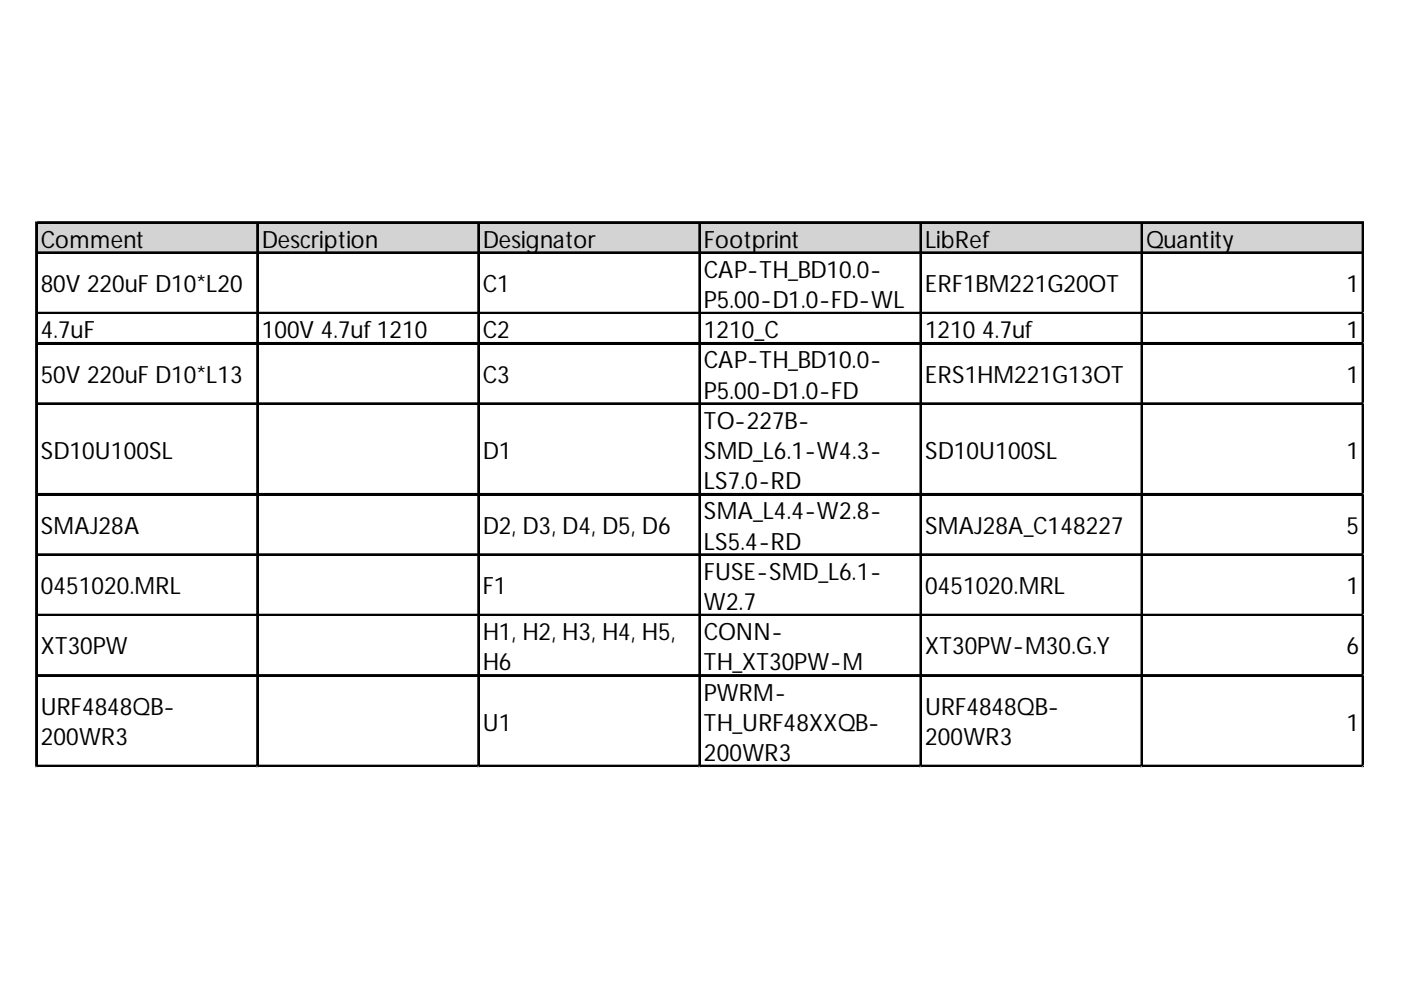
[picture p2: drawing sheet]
<svg xmlns="http://www.w3.org/2000/svg" width="297mm" height="210mm" viewBox="0 0 297 210" stroke-linecap="round" stroke-linejoin="round" font-family="sans-serif">
<defs><g id="words">
<g font-size="5.1">
<text x="8.6" y="52.5">Comment</text>
<text x="55.5" y="52.5">Description</text>
<text x="102.4" y="52.5">Designator</text>
<text x="149.2" y="52.5">Footprint</text>
<text x="196.1" y="52.5">LibRef</text>
<text x="243" y="52.5">Quantity</text>
<text x="149.2" y="58.9">CAP-TH_BD10.0-</text>
<text x="8.6" y="61.9">80V 220uF D10*L20</text>
<text x="102.4" y="61.9">C1</text>
<text x="149.2" y="65.3">P5.00-D1.0-FD-WL</text>
<text x="196.1" y="61.9">ERF1BM221G20OT</text>
<text x="285.5" y="61.9">1</text>
<text x="8.6" y="71.7">4.7uF</text>
<text x="55.5" y="71.7">100V 4.7uf1210</text>
<text x="102.4" y="71.7">C2</text>
<text x="149.2" y="71.7">1210_C</text>
<text x="196.1" y="71.7">1210 4.7uf</text>
<text x="285.5" y="71.7">1</text>
<text x="8.6" y="81.1">50V 220uF D10*L13</text>
<text x="102.4" y="81.1">C3</text>
<text x="149.2" y="78.1">CAP-TH_BD10.0-</text>
<text x="196.1" y="81.1">ERS1HM221G13OT</text>
<text x="285.5" y="81.1">1</text>
<text x="149.2" y="84.5">P5.00-D1.0-FD</text>
<text x="149.2" y="90.9">TO-227B-</text>
<text x="8.6" y="97.3">SD10U100SL</text>
<text x="102.4" y="97.3">D1</text>
<text x="149.2" y="97.3">SMD_L6.1-W4.3-</text>
<text x="196.1" y="97.3">SD10U100SL</text>
<text x="285.5" y="97.3">1</text>
<text x="149.2" y="103.7">LS7.0-RD</text>
<text x="8.6" y="113.2">SMAJ28A</text>
<text x="102.4" y="113.2">D2, D3, D4, D5, D6</text>
<text x="149.2" y="110.1">SMA_L4.4-W2.8-</text>
<text x="196.1" y="113.2">SMAJ28A_C148227</text>
<text x="285.5" y="113.2">5</text>
<text x="149.2" y="116.5">LS5.4-RD</text>
<text x="8.6" y="126">0451020.MRL</text>
<text x="102.4" y="126">F1</text>
<text x="149.2" y="122.9">FUSE-SMD_L6.1-</text>
<text x="196.1" y="126">0451020.MRL</text>
<text x="285.5" y="126">1</text>
<text x="149.2" y="129.3">W2.7</text>
<text x="102.4" y="135.7">H1, H2, H3, H4, H5,</text>
<text x="149.2" y="135.7">CONN-</text>
<text x="8.6" y="138.8">XT30PW</text>
<text x="102.4" y="142.1">H6</text>
<text x="149.2" y="142.1">TH_XT30PW-M</text>
<text x="196.1" y="138.8">XT30PW-M30.G.Y</text>
<text x="285.5" y="138.8">6</text>
<text x="149.2" y="148.5">PWRM-</text>
<text x="8.6" y="151.6">URF4848QB-</text>
<text x="102.4" y="154.9">U1</text>
<text x="149.2" y="154.9">TH_URF48XXQB-</text>
<text x="196.1" y="151.6">URF4848QB-</text>
<text x="285.5" y="154.9">1</text>
<text x="8.6" y="158">200WR3</text>
<text x="149.2" y="161.3">200WR3</text>
<text x="196.1" y="158">200WR3</text>
</g>
</g></defs>
<path d="M7.9 47.4h281.3v6.4h-281.3z" fill="#d3d3d3"/>
<g fill="none" stroke="#000" stroke-width=".34">
<path d="M7.6 47.1v115.5M7.8 47.1v115.5M8 47.1h281.2M8 47.2h281.2M8 53.5h281.2M8 53.6h281.2M54.5 47.4v115.2M54.7 47.4v115.2M101.4 47.4v115.2M101.5 47.4v115.2M148.2 47.4v115.2M148.4 47.4v115.2"/>
<path d="M195.1 47.4v115.2M195.3 47.4v115.2M242 47.4v115.2M242.2 47.4v115.2M288.9 47.4v115.2M289 47.4v115.2M8 66.3h281.2M8 66.4h281.2M8 72.7h281.2M8 72.8h281.2M8 85.5h281.2M8 85.6h281.2"/>
<path d="M8 104.7h281.2M8 104.8h281.2M8 117.5h281.2M8 117.7h281.2M8 130.3h281.2M8 130.5h281.2M8 143.1h281.2M8 143.3h281.2M8 162.3h281.2M8 162.5h281.2"/>
</g>
<path d="M7.6 162.6v.1" fill="none" stroke="#e0e0e0" stroke-width=".34"/>
<path d="M7.6 162.6l.4 .1z" fill="#e0e0e0"/>
<path d="M54.5 162.6v.1" fill="none" stroke="#e0e0e0" stroke-width=".34"/>
<path d="M54.5 162.6l.3 .1z" fill="#e0e0e0"/>
<path d="M101.4 162.6v.1" fill="none" stroke="#e0e0e0" stroke-width=".34"/>
<path d="M101.4 162.6l.3 .1z" fill="#e0e0e0"/>
<path d="M148.2 162.6v.1" fill="none" stroke="#e0e0e0" stroke-width=".34"/>
<path d="M148.2 162.6l.4 .1z" fill="#e0e0e0"/>
<path d="M195.1 162.6v.1" fill="none" stroke="#e0e0e0" stroke-width=".34"/>
<path d="M195.1 162.6l.3 .1z" fill="#e0e0e0"/>
<path d="M242 162.6v.1" fill="none" stroke="#e0e0e0" stroke-width=".34"/>
<path d="M242 162.6l.3 .1z" fill="#e0e0e0"/>
<path d="M288.9 162.6v.1" fill="none" stroke="#e0e0e0" stroke-width=".34"/>
<path d="M288.9 162.6l.3 .1z" fill="#e0e0e0"/>
<path d="M289.2 66.3h.1" fill="none" stroke="#e0e0e0" stroke-width=".34"/>
<path d="M289.2 66.3v.3z" fill="#e0e0e0"/>
<path d="M289.2 72.7h.1" fill="none" stroke="#e0e0e0" stroke-width=".34"/>
<path d="M289.2 72.7v.3z" fill="#e0e0e0"/>
<path d="M289.2 85.5h.1" fill="none" stroke="#e0e0e0" stroke-width=".34"/>
<path d="M289.2 85.5v.3z" fill="#e0e0e0"/>
<path d="M289.2 104.7h.1" fill="none" stroke="#e0e0e0" stroke-width=".34"/>
<path d="M289.2 104.7v.3z" fill="#e0e0e0"/>
<path d="M289.2 117.5h.1" fill="none" stroke="#e0e0e0" stroke-width=".34"/>
<path d="M289.2 117.5v.3z" fill="#e0e0e0"/>
<path d="M289.2 130.3h.1" fill="none" stroke="#e0e0e0" stroke-width=".34"/>
<path d="M289.2 130.3v.3z" fill="#e0e0e0"/>
<path d="M289.2 143.1h.1" fill="none" stroke="#e0e0e0" stroke-width=".34"/>
<path d="M289.2 143.1v.3z" fill="#e0e0e0"/>
<path d="M289.2 162.3h.1" fill="none" stroke="#e0e0e0" stroke-width=".34"/>
<path d="M289.2 162.3v.3z" fill="#e0e0e0"/>
<use href="#words"/>
</svg>
